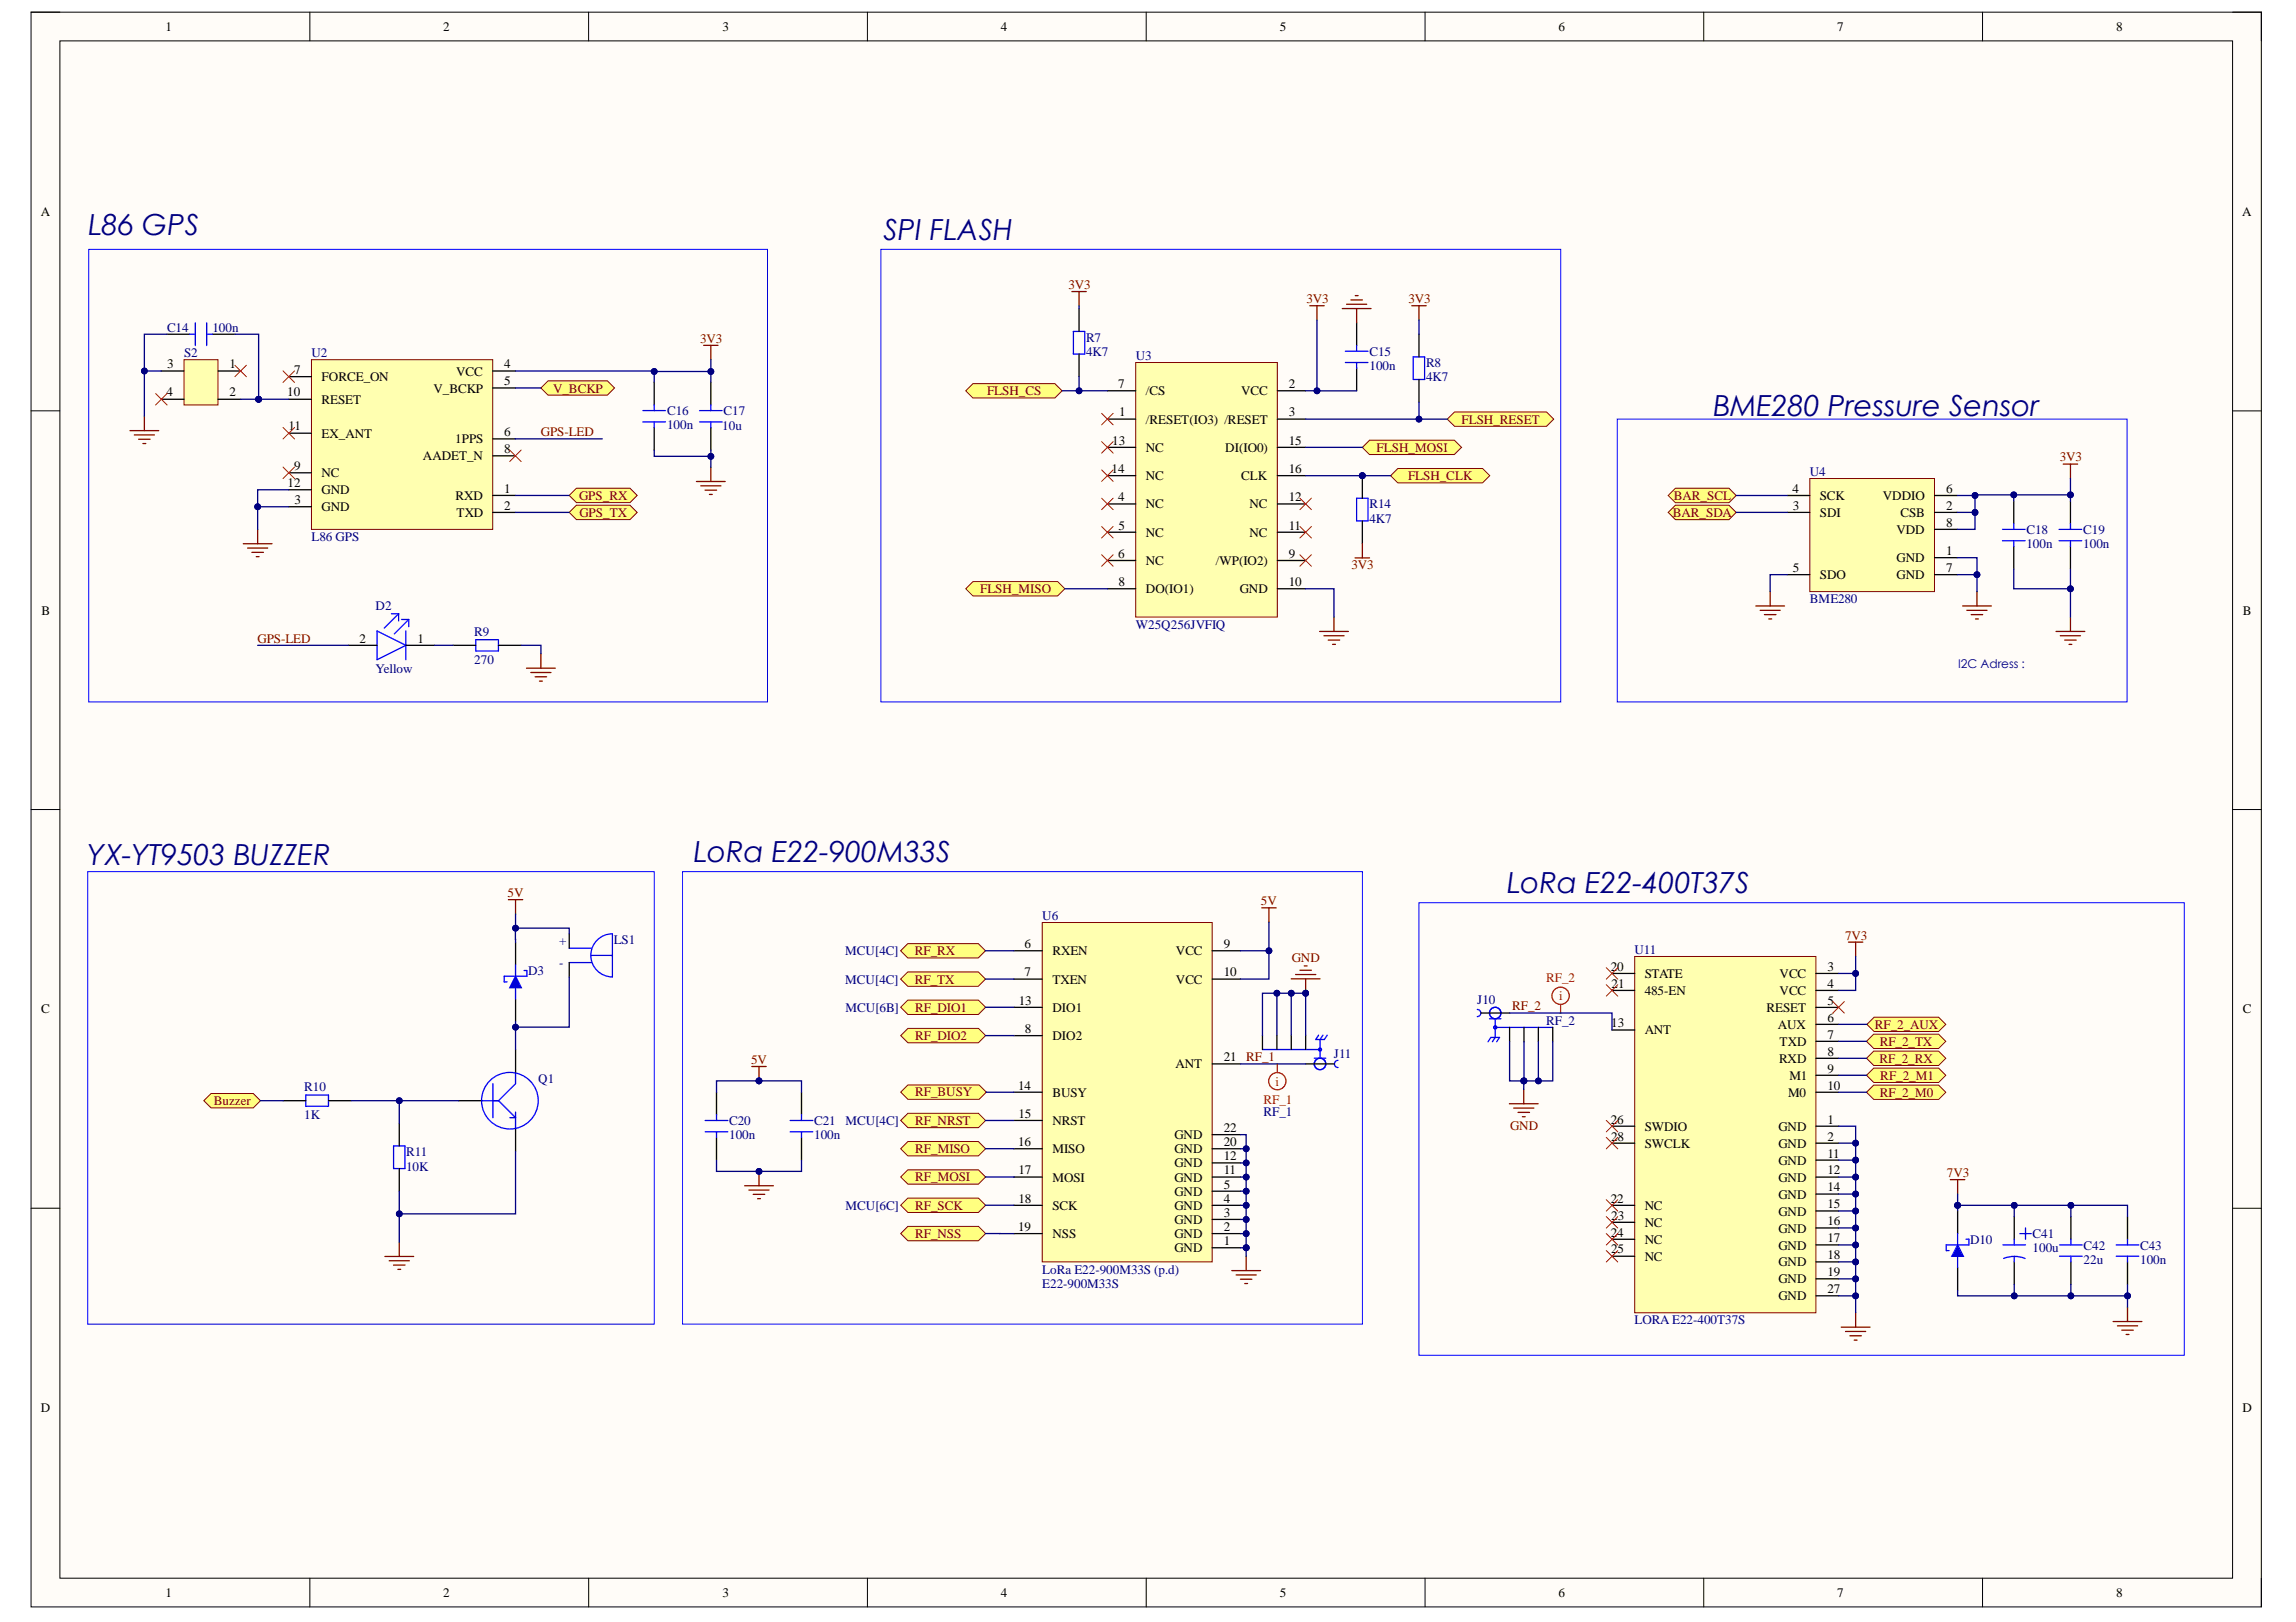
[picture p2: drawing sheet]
<svg xmlns="http://www.w3.org/2000/svg" width="297mm" height="210mm" viewBox="0 0 297 210" stroke-linecap="round" stroke-linejoin="round" font-family="sans-serif">
<defs><g id="words">
<g font-size="3.8" fill="#000080">
<text x="11.5" y="30.4">L86 GPS</text>
<text x="114.3" y="31.1">SPI FLASH</text>
<text x="221.7" y="53.8">BME280 Pressure Sensor</text>
<text x="11.3" y="112">YX-YT9503 BUZZER</text>
<text x="89.8" y="111.6">LoRa E22-900M33S</text>
<text x="195" y="115.6">LoRa E22-400T37S</text>
</g>
<g font-size="1.7">
<text x="21.4" y="4">1</text>
<text x="57.3" y="4">2</text>
<text x="93.5" y="4">3</text>
<text x="129.5" y="4">4</text>
<text x="165.6" y="4">5</text>
<text x="201.6" y="4">6</text>
<text x="237.7" y="4">7</text>
<text x="273.8" y="4">8</text>
<text x="5.3" y="27.9">A</text>
<text x="290.1" y="27.9">A</text>
<text x="21.6" y="47.7">3</text>
<text x="29.7" y="47.7">1</text>
<text x="65.2" y="47.7">4</text>
<text x="21.5" y="51.3">4</text>
<text x="29.7" y="51.3">2</text>
<text x="37.2" y="51.3">10</text>
<text x="38.1" y="48.4">7</text>
<text x="41.6" y="49.3">FORCE_ON</text>
<text x="41.6" y="52.2">RESET</text>
<text x="56.1" y="50.8">V_BCKP</text>
<text x="59" y="48.6">VCC</text>
<text x="65.2" y="49.9">5</text>
<text x="144.7" y="50.2">7</text>
<text x="144.8" y="53.9">1</text>
<text x="148.2" y="51.1">/CS</text>
<text x="160.6" y="51.1">VCC</text>
<text x="166.7" y="50.2">2</text>
<text x="166.7" y="53.9">3</text>
<text x="37.3" y="55.7">11</text>
<text x="41.6" y="56.6">EX_ANT</text>
<text x="54.7" y="59.6">AADET_N</text>
<text x="58.9" y="57.4">1PPS</text>
<text x="65.2" y="56.5">6</text>
<text x="65.2" y="58.7">8</text>
<text x="143.9" y="57.6">13</text>
<text x="148.2" y="54.8">/RESET(IO3) /RESET</text>
<text x="148.2" y="58.5">NC</text>
<text x="158.5" y="58.5">DI(IO0)</text>
<text x="166.7" y="57.6">15</text>
<text x="37.2" y="63">12</text>
<text x="38.1" y="60.9">9</text>
<text x="38.1" y="65.2">3</text>
<text x="41.6" y="61.8">NC</text>
<text x="41.6" y="64">GND</text>
<text x="58.9" y="64.7">RXD</text>
<text x="65.2" y="63.8">1</text>
<text x="65.2" y="66">2</text>
<text x="143.8" y="61.2">14</text>
<text x="144.7" y="64.9">4</text>
<text x="148.2" y="65.8">NC</text>
<text x="148.2" y="62.1">NC</text>
<text x="160.6" y="62.1">CLK</text>
<text x="161.7" y="65.8">NC</text>
<text x="166.7" y="64.9">12</text>
<text x="166.7" y="61.2">16</text>
<text x="231.9" y="63.8">4</text>
<text x="231.9" y="66">3</text>
<text x="235.4" y="64.7">SCK</text>
<text x="243.6" y="64.7">VDDIO</text>
<text x="251.8" y="63.8">6</text>
<text x="251.8" y="66">2</text>
<text x="41.6" y="66.2">GND</text>
<text x="59.1" y="66.9">TXD</text>
<text x="144.7" y="68.5">5</text>
<text x="148.2" y="69.5">NC</text>
<text x="161.7" y="69.5">NC</text>
<text x="166.7" y="68.5">11</text>
<text x="235.4" y="66.9">SDI</text>
<text x="245.4" y="69.1">VDD</text>
<text x="245.9" y="66.9">CSB</text>
<text x="251.8" y="71.8">1</text>
<text x="251.8" y="68.2">8</text>
<text x="144.7" y="72.2">6</text>
<text x="144.7" y="75.8">8</text>
<text x="148.2" y="73.1">NC</text>
<text x="148.2" y="76.8">DO(IO1)</text>
<text x="157.3" y="73.1">/WP(IO2)</text>
<text x="160.4" y="76.8">GND</text>
<text x="166.7" y="72.2">9</text>
<text x="166.7" y="75.8">10</text>
<text x="231.9" y="74">5</text>
<text x="235.4" y="75">SDO</text>
<text x="245.4" y="72.8">GND</text>
<text x="245.4" y="75">GND</text>
<text x="251.8" y="74">7</text>
<text x="5.4" y="79.6">B</text>
<text x="46.5" y="83.1">2</text>
<text x="54" y="83.1">1</text>
<text x="290.2" y="79.6">B</text>
<text x="132.6" y="122.7">6</text>
<text x="136.2" y="123.6">RXEN</text>
<text x="152.1" y="123.6">VCC</text>
<text x="158.3" y="122.7">9</text>
<text x="208.4" y="125.6">20</text>
<text x="236.4" y="125.6">3</text>
<text x="5.3" y="131.1">C</text>
<text x="131.8" y="130">13</text>
<text x="132.6" y="126.4">7</text>
<text x="136.2" y="131">DIO1</text>
<text x="136.2" y="127.3">TXEN</text>
<text x="152.1" y="127.3">VCC</text>
<text x="158.3" y="126.4">10</text>
<text x="208.5" y="127.8">21</text>
<text x="212.8" y="126.6">STATE</text>
<text x="212.8" y="128.8">485-EN</text>
<text x="228.5" y="131">RESET</text>
<text x="230.2" y="126.6">VCC</text>
<text x="230.2" y="128.8">VCC</text>
<text x="236.4" y="127.8">4</text>
<text x="236.4" y="130">5</text>
<text x="290.2" y="131.1">C</text>
<text x="132.6" y="133.7">8</text>
<text x="136.2" y="134.6">DIO2</text>
<text x="158.3" y="137.3">21</text>
<text x="208.5" y="132.9">13</text>
<text x="212.8" y="133.9">ANT</text>
<text x="230" y="133.2">AUX</text>
<text x="230.2" y="137.5">RXD</text>
<text x="230.2" y="135.4">TXD</text>
<text x="236.4" y="132.2">6</text>
<text x="236.4" y="134.4">7</text>
<text x="236.4" y="136.6">8</text>
<text x="131.7" y="141">14</text>
<text x="136.2" y="141.9">BUSY</text>
<text x="152.1" y="138.3">ANT</text>
<text x="231.3" y="141.9">M0</text>
<text x="231.5" y="139.7">M1</text>
<text x="236.4" y="138.8">9</text>
<text x="236.4" y="141">10</text>
<text x="131.7" y="148.3">16</text>
<text x="131.8" y="144.6">15</text>
<text x="136.2" y="149.2">MISO</text>
<text x="136.2" y="145.6">NRST</text>
<text x="151.9" y="149.2">GND</text>
<text x="151.9" y="147.4">GND</text>
<text x="158.3" y="148.3">20</text>
<text x="158.3" y="146.5">22</text>
<text x="208.4" y="145.4">26</text>
<text x="208.4" y="147.6">28</text>
<text x="212.8" y="146.3">SWDIO</text>
<text x="212.8" y="148.5">SWCLK</text>
<text x="230.1" y="146.3">GND</text>
<text x="230.1" y="148.5">GND</text>
<text x="236.4" y="145.4">1</text>
<text x="236.4" y="147.6">2</text>
<text x="236.4" y="149.8">11</text>
<text x="131.8" y="152">17</text>
<text x="131.8" y="155.6">18</text>
<text x="136.2" y="152.9">MOSI</text>
<text x="151.9" y="154.7">GND</text>
<text x="151.9" y="152.9">GND</text>
<text x="151.9" y="151.1">GND</text>
<text x="158.3" y="155.6">4</text>
<text x="158.3" y="153.8">5</text>
<text x="158.3" y="152">11</text>
<text x="158.3" y="150.1">12</text>
<text x="208.4" y="155.6">22</text>
<text x="230.1" y="150.7">GND</text>
<text x="230.1" y="152.9">GND</text>
<text x="230.1" y="155.1">GND</text>
<text x="236.4" y="152">12</text>
<text x="236.4" y="154.2">14</text>
<text x="131.7" y="159.3">19</text>
<text x="136.2" y="156.6">SCK</text>
<text x="136.2" y="160.2">NSS</text>
<text x="151.9" y="160.2">GND</text>
<text x="151.9" y="158.4">GND</text>
<text x="151.9" y="156.6">GND</text>
<text x="158.3" y="161.1">1</text>
<text x="158.3" y="159.3">2</text>
<text x="158.3" y="157.4">3</text>
<text x="208.4" y="160">24</text>
<text x="208.5" y="157.8">23</text>
<text x="212.8" y="156.6">NC</text>
<text x="212.8" y="158.7">NC</text>
<text x="212.8" y="160.9">NC</text>
<text x="230.1" y="157.3">GND</text>
<text x="230.1" y="159.5">GND</text>
<text x="230.1" y="161.7">GND</text>
<text x="236.4" y="156.3">15</text>
<text x="236.4" y="158.5">16</text>
<text x="236.4" y="160.7">17</text>
<text x="151.9" y="162">GND</text>
<text x="208.4" y="162.2">25</text>
<text x="212.8" y="163.1">NC</text>
<text x="230.1" y="163.9">GND</text>
<text x="230.1" y="166.1">GND</text>
<text x="236.4" y="162.9">18</text>
<text x="236.4" y="165.1">19</text>
<text x="236.4" y="167.3">27</text>
<text x="230.1" y="168.3">GND</text>
<text x="5.3" y="182.7">D</text>
<text x="290.1" y="182.7">D</text>
<text x="21.4" y="206.7">1</text>
<text x="57.3" y="206.7">2</text>
<text x="93.5" y="206.7">3</text>
<text x="129.5" y="206.7">4</text>
<text x="165.6" y="206.7">5</text>
<text x="201.6" y="206.7">6</text>
<text x="237.7" y="206.7">7</text>
<text x="273.8" y="206.7">8</text>
</g>
<g font-size="1.7" fill="#800000">
<text x="138.2" y="37.4">3V3</text>
<text x="169" y="39.2">3V3</text>
<text x="182.2" y="39.2">3V3</text>
<text x="90.6" y="44.3">3V3</text>
<text x="71.5" y="50.8">V_BCKP</text>
<text x="127.7" y="51.1">FLSH_CS</text>
<text x="70" y="56.5">GPS-LED</text>
<text x="178.1" y="58.5">FLSH_MOSI</text>
<text x="189.1" y="54.8">FLSH_RESET</text>
<text x="266.5" y="59.7">3V3</text>
<text x="74.9" y="64.7">GPS_RX</text>
<text x="182.2" y="62.1">FLSH_CLK</text>
<text x="216.5" y="64.7">BAR_SCL</text>
<text x="75" y="66.9">GPS_TX</text>
<text x="216.4" y="66.9">BAR_SDA</text>
<text x="126.8" y="76.8">FLSH_MISO</text>
<text x="174.8" y="73.7">3V3</text>
<text x="33.3" y="83.1">GPS-LED</text>
<text x="65.7" y="116.1">5V</text>
<text x="163.1" y="117.1">5V</text>
<text x="118.4" y="123.6">RF_RX</text>
<text x="167.1" y="124.5">GND</text>
<text x="238.7" y="121.6">7V3</text>
<text x="118.4" y="127.3">RF_TX</text>
<text x="118.4" y="130.9">RF_DIO1</text>
<text x="195.6" y="130.7">RF_2</text>
<text x="97.2" y="137.7">5V</text>
<text x="118.4" y="134.6">RF_DIO2</text>
<text x="161.2" y="137.3">RF_1</text>
<text x="242.5" y="133.2">RF_2_AUX</text>
<text x="243.1" y="137.5">RF_2_RX</text>
<text x="243.2" y="135.4">RF_2_TX</text>
<text x="27.7" y="143">Buzzer</text>
<text x="118.4" y="141.9">RF_BUSY</text>
<text x="243.2" y="141.9">RF_2_M0</text>
<text x="243.3" y="139.7">RF_2_M1</text>
<text x="118.4" y="145.6">RF_NRST</text>
<text x="118.4" y="149.2">RF_MISO</text>
<text x="195.4" y="146.2">GND</text>
<text x="118.4" y="152.9">RF_MOSI</text>
<text x="251.9" y="152.3">7V3</text>
<text x="118.4" y="156.6">RF_SCK</text>
<text x="118.4" y="160.2">RF_NSS</text>
</g>
<g font-size="1.7" fill="#000080">
<text x="21.6" y="42.9">C14</text>
<text x="23.8" y="46.2">S2</text>
<text x="27.5" y="42.9">100n</text>
<text x="40.3" y="46.2">U2</text>
<text x="140.5" y="44.2">R7</text>
<text x="140.5" y="46.1">4K7</text>
<text x="146.9" y="46.6">U3</text>
<text x="177.2" y="46">C15</text>
<text x="177.2" y="47.9">100n</text>
<text x="184.5" y="47.5">R8</text>
<text x="86.3" y="53.7">C16</text>
<text x="93.6" y="53.7">C17</text>
<text x="184.5" y="49.4">4K7</text>
<text x="86.3" y="55.6">100n</text>
<text x="93.4" y="55.7">10u</text>
<text x="177.2" y="65.8">R14</text>
<text x="234.1" y="61.6">U4</text>
<text x="40.3" y="70">L86 GPS</text>
<text x="177.2" y="67.6">4K7</text>
<text x="262.2" y="69.1">C18</text>
<text x="262.2" y="70.9">100n</text>
<text x="269.5" y="69.1">C19</text>
<text x="269.5" y="70.9">100n</text>
<text x="48.6" y="78.9">D2</text>
<text x="61.4" y="82.3">R9</text>
<text x="146.9" y="81.4">W25Q256JVFIQ</text>
<text x="234.1" y="78.1">BME280</text>
<text x="48.6" y="87.1">Yellow</text>
<text x="61.4" y="85.9">270</text>
<text x="134.8" y="119">U6</text>
<text x="72.3" y="122.3">+</text>
<text x="72.3" y="125.1">-</text>
<text x="79.4" y="122.2">LS1</text>
<text x="109.3" y="123.6">MCU[4C]</text>
<text x="211.5" y="123.4">U11</text>
<text x="68.3" y="126.2">D3</text>
<text x="109.3" y="127.3">MCU[4C]</text>
<text x="109.4" y="130.9">MCU[6B]</text>
<text x="191.1" y="130">J10</text>
<text x="172.6" y="137">J11</text>
<text x="200" y="132.6">RF_2</text>
<text x="39.4" y="141.2">R10</text>
<text x="69.6" y="140.1">Q1</text>
<text x="39.4" y="144.9">1K</text>
<text x="52.6" y="149.6">R11</text>
<text x="94.3" y="145.6">C20</text>
<text x="94.3" y="147.4">100n</text>
<text x="105.3" y="145.6">C21</text>
<text x="105.3" y="147.4">100n</text>
<text x="109.4" y="145.6">MCU[4C]</text>
<text x="163.5" y="144.4">RF_1</text>
<text x="52.6" y="151.5">10K</text>
<text x="109.4" y="156.6">MCU[6C]</text>
<text x="254.9" y="160.9">D10</text>
<text x="263" y="160.2">C41</text>
<text x="269.6" y="161.7">C42</text>
<text x="276.9" y="161.7">C43</text>
<text x="134.8" y="166.7">E22-900M33S</text>
<text x="134.8" y="164.8">LoRa E22-900M33S (p.d)</text>
<text x="263" y="162.1">100u</text>
<text x="269.6" y="163.6">22u</text>
<text x="276.9" y="163.6">100n</text>
<text x="211.5" y="171.4">LORA E22-400T37S</text>
</g>
<g font-size="1.7" fill="#f00">
<text x="200" y="127">RF_2</text>
<text x="201.7" y="129.4">i</text>
<text x="163.5" y="142.9">RF_1</text>
<text x="165" y="140.5">i</text>
</g>
<text font-size="1.6" fill="#000080" x="253.3" y="86.4">I2C Adress :</text>
</g></defs>
<path d="M4 1.6h288.6v206.4h-288.6z" fill-rule="evenodd" fill="#fffcf8"/>
<path d="M4 1.6h288.6v206.4h-288.6z" fill="none" stroke="#000" stroke-width=".13"/>
<path d="M7.7 5.3h281.1v198.9h-281.1z" fill-rule="evenodd" fill="#fffcf8"/>
<g fill="none" stroke="#000" stroke-width=".13">
<path d="M4 1.6h3.7M7.7 5.3h281.1v198.9h-281.1zM40.1 1.6v3.7M76.2 1.6v3.7M112.2 1.6v3.7M148.3 1.6v3.7M184.4 1.6v3.7M220.4 1.6v3.7M256.5 1.6v3.7M288.8 1.6h3.8v3.7M4 53.2h3.7M288.8 53.2h3.8"/>
<path d="M4 104.8h3.7M288.8 104.8h3.8M4 156.4h3.7M288.8 156.4h3.8M40.1 204.2v3.8M76.2 204.2v3.8M112.2 204.2v3.8M148.3 204.2v3.8M184.4 204.2v3.8M220.4 204.2v3.8M256.5 204.2v3.8M292.6 204.2v3.8"/>
</g>
<path d="M209.2 54.2h66v36.6h-66z" fill="none" stroke="#00f" stroke-width=".13"/>
<path d="M234.1 61.9h16.2v14.7h-16.2z" fill-rule="evenodd" fill="#ffffb0"/>
<path d="M234.1 61.9h16.2v14.7h-16.2z" fill="none" stroke="#800000" stroke-width=".13"/>
<path d="M231.2 74.4h2.9M231.2 64.1h2.9M231.2 66.3h2.9M250.3 72.2h2.9M250.3 74.4h2.9M250.3 68.5h2.9M250.3 64.1h2.9M250.3 66.3h2.9" fill="none" stroke="#000" stroke-width=".17"/>
<path d="M253.9 78.4h3.7M254.5 79h2.6M255 79.5h1.5M255.8 76.6v1.8M266.9 60.1h1.9M267.9 60.1v1.8M267.9 79.9v1.8M255.6 80.1h.3M266 81.7h3.7M266.5 82.3h2.7M267.1 82.8h1.5M267.7 83.4h.3" fill="none" stroke="#800000" stroke-width=".17"/>
<path d="M216.7 63.2h7l.9 .9-.9 1h-7l-.9-1z" fill-rule="evenodd" fill="#ffff80"/>
<path d="M216.7 63.2h7l.9 .9-.9 1h-7l-.9-1z" fill="none" stroke="#800000" stroke-width=".13"/>
<path d="M215.8 66.3l.9-.9h7l.9 .9-.9 .9h-7z" fill-rule="evenodd" fill="#ffff80"/>
<path d="M215.8 66.3l.9-.9h7l.9 .9-.9 .9h-7z" fill="none" stroke="#800000" stroke-width=".13"/>
<path d="M227.2 78.4h3.7M227.7 79h2.6M228.3 79.5h1.5M229 76.6v1.8M228.8 80.1h.4" fill="none" stroke="#800000" stroke-width=".17"/>
<path d="M259.1 70h2.9M259.1 68.5h2.9M260.5 67.8v.7M260.5 70v.7M266.4 70h2.9M266.4 68.5h2.9M267.9 67.8v.7M267.9 70v.7" fill="none" stroke="#00f" stroke-width=".17"/>
<path d="M260.5 64.9v2.9M260.5 70.7v2.9M267.9 64.9v2.9M267.9 70.7v2.9" fill="none" stroke="#000" stroke-width=".17"/>
<path d="M26.4 142.4l.9-.9h5.5l.9 .9-.9 1h-5.5z" fill-rule="evenodd" fill="#ffff80"/>
<path d="M26.4 142.4l.9-.9h5.5l.9 .9-.9 1h-5.5z" fill="none" stroke="#800000" stroke-width=".13"/>
<g fill="none" stroke="#00f" stroke-width=".17">
<path d="M66.7 138.8v1.4l-2.2 2.2M66.7 124.9v1.4M66.7 127.8v1.5M67.8 125.6h.4v.7h-3v.8h.4M62.3 142.4h2.2M63.8 140.2v4.4M64.5 142.4l2.2 2.2h-.7M66.7 143.9v2.2"/>
<circle cx="66" cy="142.4" r="3.7"/>
</g>
<path d="M66.7 121.9v3M66.7 129.3v2.9M66.7 135.9v2.9M59.4 142.4h2.9M66.7 146.1v2.9" fill="none" stroke="#000" stroke-width=".17"/>
<path d="M49.8 162.6h3.7M50.4 163.2h2.6M50.9 163.7h1.5M51.5 164.3h.3M51.7 160.7v1.9" fill="none" stroke="#800000" stroke-width=".17"/>
<path d="M66.7 126.3l.7 1.5h-1.4z" fill="#00f"/>
<path d="M66.7 126.3l.7 1.5h-1.4z" fill="none" stroke="#00f" stroke-width=".17"/>
<path d="M65.8 116.4h1.8M66.7 116.4v1.9" fill="none" stroke="#800000" stroke-width=".17"/>
<path d="M40.3 46.5h23.4v22h-23.4z" fill-rule="evenodd" fill="#ffffb0"/>
<path d="M40.3 46.5h23.4v22h-23.4z" fill="none" stroke="#800000" stroke-width=".13"/>
<path d="M37.4 48.7h2.9M37.4 51.7h2.9M37.4 56.1h2.9M63.7 48h3M63.7 50.2h3M63.7 56.8h3M63.7 59h3M37.4 65.6h2.9M37.4 61.2h2.9M37.4 63.4h2.9M63.7 64.1h3M63.7 66.3h3" fill="none" stroke="#000" stroke-width=".17"/>
<path d="M31.5 70.4h3.7M32 70.9h2.6M32.6 71.5h1.5M33.1 72h.4M33.3 68.5v1.9" fill="none" stroke="#800000" stroke-width=".17"/>
<path d="M36.6 55.3l1.5 1.5M38.1 55.3l-1.5 1.5M65.9 58.2l1.5 1.5M67.4 58.2l-1.5 1.5M36.6 60.4l1.5 1.5M38.1 60.4l-1.5 1.5" fill="none" stroke="#f00" stroke-width=".13"/>
<path d="M74.6 63.2h6.9l.9 .9-.9 .9h-6.9l-1-.9z" fill-rule="evenodd" fill="#ffff80"/>
<path d="M74.6 63.2h6.9l.9 .9-.9 .9h-6.9l-1-.9z" fill="none" stroke="#800000" stroke-width=".13"/>
<path d="M74.6 65.4h6.9l.9 .9-.9 .9h-6.9l-1-.9z" fill-rule="evenodd" fill="#ffff80"/>
<path d="M74.6 65.4h6.9l.9 .9-.9 .9h-6.9l-1-.9z" fill="none" stroke="#800000" stroke-width=".13"/>
<path d="M91 44.7h1.9M92 44.7v1.8M90.1 62.3h3.7M90.7 62.9h2.6M91.2 63.4h1.5M91.8 64h.3M92 60.5v1.8M68.1 86.5h3.7M68.7 87h2.6M69.2 87.6h1.5M69.8 88.1h.4M70 84.6v1.9" fill="none" stroke="#800000" stroke-width=".17"/>
<path d="M11.5 32.3h87.8v58.5h-87.8z" fill="none" stroke="#00f" stroke-width=".13"/>
<path d="M36.6 48l1.5 1.5M38.1 48l-1.5 1.5" fill="none" stroke="#f00" stroke-width=".13"/>
<path d="M23.8 46.5h4.4v5.9h-4.4z" fill-rule="evenodd" fill="#ffffb0"/>
<path d="M23.8 46.5h4.4v5.9h-4.4z" fill="none" stroke="#800000" stroke-width=".13"/>
<path d="M20.9 51.7h2.9M20.9 48h2.9M21.6 43.3h2.9M27.5 43.3h2.9M28.2 51.7h2.9M28.2 48h2.9M92 49.5v2.9M92 55.3v3" fill="none" stroke="#000" stroke-width=".17"/>
<path d="M16.8 55.7h3.7M17.4 56.3h2.6M17.9 56.8h1.5M18.5 57.4h.4M18.7 53.9v1.8" fill="none" stroke="#800000" stroke-width=".17"/>
<path d="M24.5 43.3h.8M25.3 41.8v2.9M26.7 41.8v2.9M26.7 43.3h.8M90.5 54.6h2.9M90.5 53.1h2.9M92 52.4v.7M92 54.6v.7" fill="none" stroke="#00f" stroke-width=".17"/>
<path d="M30.4 47.3l1.5 1.5M31.9 47.3l-1.5 1.5" fill="none" stroke="#f00" stroke-width=".13"/>
<path d="M70 50.2l.9-.9h7.7l.9 .9-.9 .9h-7.7z" fill-rule="evenodd" fill="#ffff80"/>
<path d="M70 50.2l.9-.9h7.7l.9 .9-.9 .9h-7.7z" fill="none" stroke="#800000" stroke-width=".13"/>
<path d="M159.4 164.4h3.7M159.9 165h2.6M160.5 165.5h1.5M161 166.1h.4M161.2 162.6v1.8" fill="none" stroke="#800000" stroke-width=".17"/>
<path d="M116.5 123l.9-.9h9.2l.9 .9-.9 1h-9.2z" fill-rule="evenodd" fill="#ffff80"/>
<path d="M116.5 123l.9-.9h9.2l.9 .9-.9 1h-9.2z" fill="none" stroke="#800000" stroke-width=".13"/>
<path d="M116.5 126.7l.9-.9h9.2l.9 .9-.9 .9h-9.2z" fill-rule="evenodd" fill="#ffff80"/>
<path d="M116.5 126.7l.9-.9h9.2l.9 .9-.9 .9h-9.2z" fill="none" stroke="#800000" stroke-width=".13"/>
<path d="M163.2 117.5h1.9M164.2 117.5v1.8M97.3 138h1.8M98.2 138v1.9" fill="none" stroke="#800000" stroke-width=".17"/>
<circle cx="98.2" cy="139.9" r=".37" fill="#000080"/>
<circle cx="98.2" cy="139.9" r=".37" fill="none" stroke="#000080" stroke-width=".13"/>
<path d="M96.3 153.4h3.8M96.9 154h2.6M97.4 154.6h1.5M98 155.1h.4M98.2 151.6v1.8" fill="none" stroke="#800000" stroke-width=".17"/>
<circle cx="98.2" cy="151.6" r=".37" fill="#000080"/>
<circle cx="98.2" cy="151.6" r=".37" fill="none" stroke="#000080" stroke-width=".13"/>
<path d="M91.2 146.5h3M91.2 145h3M92.7 144.3v.7M92.7 146.5v.7M102.2 146.5h3M102.2 145h3M103.7 144.3v.7M103.7 146.5v.7" fill="none" stroke="#00f" stroke-width=".17"/>
<path d="M92.7 141.3v3M92.7 147.2v2.9M103.7 141.3v3M103.7 147.2v2.9" fill="none" stroke="#000" stroke-width=".17"/>
<path d="M116.5 130.4l1-1h9.1l.9 1-.9 .9h-9.1z" fill-rule="evenodd" fill="#ffff80"/>
<path d="M116.5 130.4l1-1h9.1l.9 1-.9 .9h-9.1z" fill="none" stroke="#800000" stroke-width=".13"/>
<path d="M116.5 134l1-.9h9.1l.9 .9-.9 .9h-9.1z" fill-rule="evenodd" fill="#ffff80"/>
<path d="M116.5 134l1-.9h9.1l.9 .9-.9 .9h-9.1z" fill="none" stroke="#800000" stroke-width=".13"/>
<path d="M116.5 141.3l1-.9h9.2l.9 .9-.9 1h-9.2z" fill-rule="evenodd" fill="#ffff80"/>
<path d="M116.5 141.3l1-.9h9.2l.9 .9-.9 1h-9.2z" fill="none" stroke="#800000" stroke-width=".13"/>
<path d="M116.5 145l1-.9h9.1l.9 .9-.9 .9h-9.1z" fill-rule="evenodd" fill="#ffff80"/>
<path d="M116.5 145l1-.9h9.1l.9 .9-.9 .9h-9.1z" fill="none" stroke="#800000" stroke-width=".13"/>
<path d="M116.5 148.7l1-1h9.1l.9 1-.9 .9h-9.1z" fill-rule="evenodd" fill="#ffff80"/>
<path d="M116.5 148.7l1-1h9.1l.9 1-.9 .9h-9.1z" fill="none" stroke="#800000" stroke-width=".13"/>
<path d="M116.5 152.3l1-.9h9.1l.9 .9-.9 .9h-9.1z" fill-rule="evenodd" fill="#ffff80"/>
<path d="M116.5 152.3l1-.9h9.1l.9 .9-.9 .9h-9.1z" fill="none" stroke="#800000" stroke-width=".13"/>
<path d="M116.5 156l1-1h9.1l.9 1-.9 .9h-9.1z" fill-rule="evenodd" fill="#ffff80"/>
<path d="M116.5 156l1-1h9.1l.9 1-.9 .9h-9.1z" fill="none" stroke="#800000" stroke-width=".13"/>
<path d="M116.5 159.6l1-.9h9.1l.9 .9-.9 1h-9.1z" fill-rule="evenodd" fill="#ffff80"/>
<path d="M116.5 159.6l1-.9h9.1l.9 .9-.9 1h-9.1z" fill="none" stroke="#800000" stroke-width=".13"/>
<path d="M88.3 112.8h88v58.6h-88z" fill="none" stroke="#00f" stroke-width=".13"/>
<path d="M146.9 46.9h18.4v33h-18.4z" fill-rule="evenodd" fill="#ffffb0"/>
<path d="M146.9 46.9h18.4v33h-18.4z" fill="none" stroke="#800000" stroke-width=".13"/>
<g fill="none" stroke="#000" stroke-width=".17">
<path d="M143.3 54.2h3.6M143.3 50.6h3.6M143.3 57.9h3.6M165.3 54.2h3.6M165.3 50.6h3.6M165.3 57.9h3.6M143.3 65.2h3.6M143.3 68.9h3.6M143.3 72.5h3.6M143.3 76.2h3.6M143.3 61.6h3.6M165.3 65.2h3.6"/>
<path d="M165.3 68.9h3.6M165.3 72.5h3.6M165.3 76.2h3.6M165.3 61.6h3.6"/>
</g>
<path d="M124.9 50.6l1-1h10.6l.9 1-.9 .9h-10.6z" fill-rule="evenodd" fill="#ffff80"/>
<path d="M124.9 50.6l1-1h10.6l.9 1-.9 .9h-10.6z" fill="none" stroke="#800000" stroke-width=".13"/>
<g fill="none" stroke="#800000" stroke-width=".17">
<path d="M138.7 37.7h1.8M139.6 37.7v1.9M169.4 39.6h1.9M170.4 39.6v1.8M173.7 39.9h3.7M174.2 39.4h2.6M174.8 38.8h1.5M175.3 38.3h.4M175.5 39.9v1.9M172.6 79.9v1.8M170.7 81.7h3.7M171.3 82.3h2.6"/>
<path d="M171.8 82.8h1.5M172.4 83.4h.4"/>
</g>
<path d="M174.1 46.9h2.9M174.1 45.5h2.9M175.5 44.7v.8M175.5 46.9v.8" fill="none" stroke="#00f" stroke-width=".17"/>
<path d="M175.5 41.8v2.9M175.5 47.7v2.9" fill="none" stroke="#000" stroke-width=".17"/>
<g fill="none" stroke="#f00" stroke-width=".13">
<path d="M142.5 57.1l1.5 1.5M144 57.1l-1.5 1.5M142.5 60.8l1.5 1.5M142.5 64.5l1.5 1.5M142.5 68.1l1.5 1.5M142.5 71.8l1.5 1.5M144 60.8l-1.5 1.5M144 64.5l-1.5 1.5M144 68.1l-1.5 1.5M144 71.8l-1.5 1.5M168.2 64.5l1.5 1.5M168.2 68.1l1.5 1.5"/>
<path d="M169.7 64.5l-1.5 1.5M169.7 68.1l-1.5 1.5"/>
</g>
<path d="M179.9 61.6l.9-1h11l.9 1-.9 .9h-11z" fill-rule="evenodd" fill="#ffff80"/>
<path d="M179.9 61.6l.9-1h11l.9 1-.9 .9h-11z" fill="none" stroke="#800000" stroke-width=".13"/>
<path d="M114 32.3h87.9v58.5h-87.9zM11.3 112.8h73.3v58.6h-73.3z" fill="none" stroke="#00f" stroke-width=".13"/>
<path d="M176.3 57.9l.9-.9h11l.9 .9-.9 .9h-11z" fill-rule="evenodd" fill="#ffff80"/>
<path d="M176.3 57.9l.9-.9h11l.9 .9-.9 .9h-11z" fill="none" stroke="#800000" stroke-width=".13"/>
<path d="M124.9 76.2l1-.9h10.9l1 .9-1 .9h-10.9z" fill-rule="evenodd" fill="#ffff80"/>
<path d="M124.9 76.2l1-.9h10.9l1 .9-1 .9h-10.9z" fill="none" stroke="#800000" stroke-width=".13"/>
<path d="M142.5 53.5l1.5 1.5M144 53.5l-1.5 1.5M168.2 71.8l1.5 1.5M169.7 71.8l-1.5 1.5" fill="none" stroke="#f00" stroke-width=".13"/>
<path d="M182.6 39.6h1.9M183.6 39.6v1.8" fill="none" stroke="#800000" stroke-width=".17"/>
<path d="M187.2 54.2l1-.9h11.9l.9 .9-.9 1h-11.9z" fill-rule="evenodd" fill="#ffff80"/>
<path d="M187.2 54.2l1-.9h11.9l.9 .9-.9 1h-11.9z" fill="none" stroke="#800000" stroke-width=".13"/>
<path d="M20.1 50.9l1.5 1.5M21.6 50.9l-1.5 1.5" fill="none" stroke="#f00" stroke-width=".13"/>
<g fill="none" stroke="#00f" stroke-width=".17">
<path d="M138.9 42.9h1.4v2.9h-1.4zM182.8 46.2h1.5v2.9h-1.5zM50.6 79.4h1M51.6 79.4l-1.9 1.9M51.6 79.4v1M48.8 81.7l3.7 1.8-3.7 1.9zM51.9 80.2h1M52.5 81.7v3.7M52.9 80.2l-1.9 1.8M52.9 80.2v.9M61.5 82.8h3v1.4h-3zM39.6 141.7h2.9v1.5h-2.9z"/>
<path d="M50.9 148.3h1.5v2.9h-1.5z"/>
</g>
<path d="M139.6 40v2.9M139.6 45.8v2.9M183.6 43.3v2.9M183.6 49.1v2.9M45.1 83.5h3.7M52.5 83.5h3.7M58.6 83.5h2.9M64.5 83.5h2.9M36.6 142.4h3M42.5 142.4h2.9M51.7 145.4v2.9M51.7 151.2v3" fill="none" stroke="#000" stroke-width=".17"/>
<path d="M134.8 119.4h22v43.9h-22z" fill-rule="evenodd" fill="#ffffb0"/>
<path d="M134.8 119.4h22v43.9h-22z" fill="none" stroke="#800000" stroke-width=".13"/>
<g fill="none" stroke="#000" stroke-width=".17">
<path d="M84.6 49.5v2.9M84.6 55.3v3M131.2 123h3.6M131.2 126.7h3.6M131.2 130.4h3.6M131.2 134h3.6M156.8 123h3.7M156.8 126.7h3.7M156.8 137.7h3.7M131.2 159.6h3.6M131.2 156h3.6M131.2 152.3h3.6"/>
<path d="M131.2 148.7h3.6M131.2 145h3.6M131.2 141.3h3.6M156.8 159.6h3.7M156.8 157.8h3.7M156.8 156h3.7M156.8 154.2h3.7M156.8 152.3h3.7M156.8 150.5h3.7M156.8 148.7h3.7M156.8 146.8h3.7M156.8 161.5h3.7"/>
</g>
<path d="M83.2 54.6h2.9M83.2 53.1h2.9M84.6 52.4v.7M84.6 54.6v.7" fill="none" stroke="#00f" stroke-width=".17"/>
<path d="M183.6 116.8h99v58.6h-99z" fill="none" stroke="#00f" stroke-width=".13"/>
<path d="M238.2 171.7h3.7M238.8 172.3h2.6M239.3 172.9h1.5M239.9 173.4h.3M240.1 169.9v1.8" fill="none" stroke="#800000" stroke-width=".17"/>
<path d="M241.5 134.8l.9-1h8.4l.9 1-.9 .9h-8.4z" fill-rule="evenodd" fill="#ffff80"/>
<path d="M241.5 134.8l.9-1h8.4l.9 1-.9 .9h-8.4z" fill="none" stroke="#800000" stroke-width=".13"/>
<path d="M241.5 137l.9-1h8.4l.9 1-.9 .9h-8.4z" fill-rule="evenodd" fill="#ffff80"/>
<path d="M241.5 137l.9-1h8.4l.9 1-.9 .9h-8.4z" fill="none" stroke="#800000" stroke-width=".13"/>
<path d="M211.5 123.8h23.4v46.1h-23.4z" fill-rule="evenodd" fill="#ffffb0"/>
<path d="M211.5 123.8h23.4v46.1h-23.4z" fill="none" stroke="#800000" stroke-width=".13"/>
<g fill="none" stroke="#000" stroke-width=".17">
<path d="M208.5 126h3M208.5 128.2h3M208.5 133.3h3M234.9 126h3M234.9 128.2h3M234.9 130.4h3M234.9 132.6h3M234.9 134.8h3M234.9 137h3M234.9 139.2h3M208.5 145.7h3M208.5 147.9h3"/>
<path d="M208.5 156h3M208.5 158.2h3M234.9 145.7h3M234.9 147.9h3M234.9 141.3h3M234.9 150.1h3M234.9 152.3h3M234.9 154.5h3M234.9 156.7h3M234.9 158.9h3M253.3 156.7v2.9M267.9 157.4v3"/>
<path d="M275.2 157.4v3M208.5 160.4h3M208.5 162.6h3M234.9 161.1h3M234.9 163.3h3M234.9 165.5h3M234.9 167.7h3M253.3 164v3M267.9 163.3v2.9M275.2 163.3v2.9"/>
</g>
<g fill="none" stroke="#f00" stroke-width=".13">
<path d="M207.8 127.4l1.5 1.5M207.8 125.2l1.5 1.5M209.3 127.4l-1.5 1.5M209.3 125.2l-1.5 1.5M237.1 129.6l1.5 1.5M238.6 129.6l-1.5 1.5M207.8 155.2l1.5 1.5M207.8 157.4l1.5 1.5M207.8 159.6l1.5 1.5M207.8 147.2l1.5 1.5M207.8 145l1.5 1.5M209.3 155.2l-1.5 1.5"/>
<path d="M209.3 157.4l-1.5 1.5M209.3 159.6l-1.5 1.5M209.3 147.2l-1.5 1.5M209.3 145l-1.5 1.5M207.8 161.8l1.5 1.5M209.3 161.8l-1.5 1.5"/>
</g>
<path d="M239.1 121.9h1.9M240.1 121.9v1.9M252.3 152.7h1.9M253.3 152.7v1.8M273.4 171h3.7M273.9 171.6h2.7M274.5 172.1h1.5M275.1 172.7h.3M275.2 169.2v1.8" fill="none" stroke="#800000" stroke-width=".17"/>
<path d="M253.3 159.6v1.5M253.3 162.6v1.4M254.4 160.4h.3v.7h-2.9v.7h.4M266.4 162.6h3M266.4 161.1h3M267.9 160.4v.7M267.9 162.6v.7M273.8 162.6h2.9M273.8 161.1h2.9M275.2 160.4v.7M275.2 162.6v.7" fill="none" stroke="#00f" stroke-width=".17"/>
<path d="M253.3 161.1l.7 1.5h-1.5z" fill="#00f"/>
<path d="M253.3 161.1l.7 1.5h-1.5z" fill="none" stroke="#00f" stroke-width=".17"/>
<path d="M241.5 139.2l.9-1h8.4l.9 1-.9 .9h-8.4z" fill-rule="evenodd" fill="#ffff80"/>
<path d="M241.5 139.2l.9-1h8.4l.9 1-.9 .9h-8.4z" fill="none" stroke="#800000" stroke-width=".13"/>
<path d="M241.5 141.3l.9-.9h8.4l.9 .9-.9 1h-8.4z" fill-rule="evenodd" fill="#ffff80"/>
<path d="M241.5 141.3l.9-.9h8.4l.9 .9-.9 1h-8.4z" fill="none" stroke="#800000" stroke-width=".13"/>
<path d="M261.3 159.6h1.5M262 158.9v1.5M259.1 161.1h2.9M259.2 162.9a3.7 3.7 0 0 1 2.8 0M260.6 160.4v.7M260.6 162.6v.7" fill="none" stroke="#00f" stroke-width=".17"/>
<path d="M260.6 157.4v3M260.6 163.3v2.9" fill="none" stroke="#000" stroke-width=".17"/>
<path d="M241.5 132.6l1-1h8.3l.9 1-.9 .9h-8.3z" fill-rule="evenodd" fill="#ffff80"/>
<path d="M241.5 132.6l1-1h8.3l.9 1-.9 .9h-8.3z" fill="none" stroke="#800000" stroke-width=".13"/>
<g fill="none" stroke="#00f" stroke-width=".17">
<path d="M163.3 135.8h7.5M170 136.9h1.5M170.6 134l-.4 .5h1.1l.4-.5M171.2 134l-.4 .5v2.4M173.1 137.2a.46 .46 0 0 0-.5 .5 .46 .46 0 0 0 .5 .4M191.1 130.6a.46 .46 0 0 1 .5 .5 .46 .46 0 0 1-.5 .5M192.5 134.8l.4-.5h1.1l-.4 .5M192.7 131.8h1.5M193.4 131.8v2.5l-.3 .5M193.4 133h7.5"/>
<circle cx="170.8" cy="137.7" r=".74"/>
<circle cx="170.8" cy="135.8" r=".19"/>
<circle cx="193.4" cy="131.1" r=".74"/>
<circle cx="193.4" cy="133" r=".19"/>
</g>
<path d="M163.3 134v1.8M165.2 134v1.8M167.1 134v1.8M168.9 137.7h3.7M168.9 134v1.8M191.6 131.1h3.7M195.3 133v1.8M197.2 133v1.8M199 133v1.8M200.9 133v1.8" fill="none" stroke="#000" stroke-width=".17"/>
<path d="M167.1 126.7h3.7M167.6 126.1h2.6M168.2 125.6h1.5M168.7 125h.4M168.9 126.7v1.8M195.3 142.8h3.7M195.8 143.4h2.6M196.4 144h1.5M196.9 144.5h.4M197.1 141v1.8" fill="none" stroke="#800000" stroke-width=".17"/>
<circle cx="168.9" cy="128.5" r=".37" fill="#000080"/>
<circle cx="168.9" cy="128.5" r=".37" fill="none" stroke="#000080" stroke-width=".13"/>
<g fill="none" stroke="#f00" stroke-width=".17">
<path d="M165.3 137.7v1.1M201.9 130v1.1"/>
<circle cx="165.2" cy="139.9" r="1.12"/>
<circle cx="201.9" cy="128.9" r="1.12"/>
</g>
<circle cx="176.2" cy="61.6" r=".37" fill="#000080"/>
<circle cx="176.2" cy="61.6" r=".37" fill="none" stroke="#000080" stroke-width=".13"/>
<path d="M175.5 64.5h1.5v2.9h-1.5z" fill="none" stroke="#00f" stroke-width=".17"/>
<path d="M176.3 61.6v2.9M176.3 67.4v2.9" fill="none" stroke="#000" stroke-width=".17"/>
<circle cx="176.2" cy="61.6" r=".37" fill="#000080"/>
<circle cx="176.2" cy="61.6" r=".37" fill="none" stroke="#000080" stroke-width=".13"/>
<path d="M175.3 72.2h1.9M176.3 70.3v1.9" fill="none" stroke="#800000" stroke-width=".17"/>
<path d="M73.6 124.6h2.9M73.6 122.7h2.9M76.4 123.6h2.8M77.5 121.5l.5-.4 .6-.2 .6-.1v5.6a2.79 2.79 0 0 1-2.6-1.8 2.79 2.79 0 0 1 .9-3.1z" fill="none" stroke="#00f" stroke-width=".17"/>
<path d="M73.6 120.8v1.9M73.6 124.6v1.8" fill="none" stroke="#000" stroke-width=".17"/>
<path d="M224.6 64.1h6.6M224.6 66.3h6.6M231.2 74.4h-2.2v2.2M33.7 142.4h2.9M45.4 142.4h14" fill="none" stroke="#000080" stroke-width=".17"/>
<circle cx="51.7" cy="142.4" r=".37" fill="#000080"/>
<circle cx="51.7" cy="142.4" r=".37" fill="none" stroke="#000080" stroke-width=".13"/>
<path d="M51.7 142.4v3" fill="none" stroke="#000080" stroke-width=".17"/>
<circle cx="51.7" cy="142.4" r=".37" fill="#000080"/>
<circle cx="51.7" cy="142.4" r=".37" fill="none" stroke="#000080" stroke-width=".13"/>
<path d="M51.7 157.1v3.6" fill="none" stroke="#000080" stroke-width=".17"/>
<circle cx="51.7" cy="157.1" r=".37" fill="#000080"/>
<circle cx="51.7" cy="157.1" r=".37" fill="none" stroke="#000080" stroke-width=".13"/>
<path d="M84.6 58.3v.8h7.4v1.4M66.7 64.1h6.9M66.7 66.3h6.9M33.3 83.5h11.8" fill="none" stroke="#000080" stroke-width=".17"/>
<circle cx="92" cy="59.1" r=".37" fill="#000080"/>
<circle cx="92" cy="59.1" r=".37" fill="none" stroke="#000080" stroke-width=".13"/>
<path d="M30.4 43.3h3.1v8.4" fill="none" stroke="#000080" stroke-width=".17"/>
<circle cx="33.5" cy="51.7" r=".37" fill="#000080"/>
<circle cx="33.5" cy="51.7" r=".37" fill="none" stroke="#000080" stroke-width=".13"/>
<circle cx="33.5" cy="51.7" r=".37" fill="#000080"/>
<circle cx="33.5" cy="51.7" r=".37" fill="none" stroke="#000080" stroke-width=".13"/>
<path d="M66.7 50.2h3.3M37.4 63.4h-4.1v5.1" fill="none" stroke="#000080" stroke-width=".17"/>
<circle cx="33.3" cy="65.6" r=".37" fill="#000080"/>
<circle cx="33.3" cy="65.6" r=".37" fill="none" stroke="#000080" stroke-width=".13"/>
<path d="M92 46.5v1.6l-25.3-.1" fill="none" stroke="#000080" stroke-width=".17"/>
<circle cx="84.6" cy="48.1" r=".37" fill="#000080"/>
<circle cx="84.6" cy="48.1" r=".37" fill="none" stroke="#000080" stroke-width=".13"/>
<circle cx="92" cy="48.1" r=".37" fill="#000080"/>
<circle cx="92" cy="48.1" r=".37" fill="none" stroke="#000080" stroke-width=".13"/>
<path d="M98.2 139.9h-5.5v1.4M127.5 123h3.7M127.5 126.7h3.7M127.5 134h3.7M127.5 130.4h3.7M127.5 148.7h3.7M127.5 152.3h3.7M127.5 156h3.7M127.5 159.6h3.7M127.5 145h3.7" fill="none" stroke="#000080" stroke-width=".17"/>
<circle cx="98.2" cy="139.9" r=".37" fill="#000080"/>
<circle cx="98.2" cy="139.9" r=".37" fill="none" stroke="#000080" stroke-width=".13"/>
<path d="M98.2 139.9h5.5v1.4" fill="none" stroke="#000080" stroke-width=".17"/>
<circle cx="98.2" cy="139.9" r=".37" fill="#000080"/>
<circle cx="98.2" cy="139.9" r=".37" fill="none" stroke="#000080" stroke-width=".13"/>
<path d="M92.7 150.1v1.5h11v-1.5" fill="none" stroke="#000080" stroke-width=".17"/>
<circle cx="98.2" cy="151.6" r=".37" fill="#000080"/>
<circle cx="98.2" cy="151.6" r=".37" fill="none" stroke="#000080" stroke-width=".13"/>
<path d="M139.6 48.7v1.9h3.7M127.6 141.3h3.6" fill="none" stroke="#000080" stroke-width=".17"/>
<circle cx="139.6" cy="50.6" r=".37" fill="#000080"/>
<circle cx="139.6" cy="50.6" r=".37" fill="none" stroke="#000080" stroke-width=".13"/>
<path d="M139.6 39.6v.4M170.4 41.4v9.2h-1.5" fill="none" stroke="#000080" stroke-width=".17"/>
<circle cx="170.4" cy="50.6" r=".37" fill="#000080"/>
<circle cx="170.4" cy="50.6" r=".37" fill="none" stroke="#000080" stroke-width=".13"/>
<path d="M170.4 50.6h5.1" fill="none" stroke="#000080" stroke-width=".17"/>
<circle cx="170.4" cy="50.6" r=".37" fill="#000080"/>
<circle cx="170.4" cy="50.6" r=".37" fill="none" stroke="#000080" stroke-width=".13"/>
<path d="M168.9 57.9h7.4M168.9 76.2h3.7v3.7M168.9 61.6h11" fill="none" stroke="#000080" stroke-width=".17"/>
<circle cx="176.2" cy="61.6" r=".37" fill="#000080"/>
<circle cx="176.2" cy="61.6" r=".37" fill="none" stroke="#000080" stroke-width=".13"/>
<path d="M267.9 76.2v3.7" fill="none" stroke="#000080" stroke-width=".17"/>
<circle cx="267.9" cy="76.2" r=".38" fill="#000080"/>
<circle cx="267.9" cy="76.2" r=".38" fill="none" stroke="#000080" stroke-width=".13"/>
<path d="M260.5 73.6v2.6h7.4v-2.6" fill="none" stroke="#000080" stroke-width=".17"/>
<circle cx="267.9" cy="76.2" r=".38" fill="#000080"/>
<circle cx="267.9" cy="76.2" r=".38" fill="none" stroke="#000080" stroke-width=".13"/>
<path d="M267.9 64v.9" fill="none" stroke="#000080" stroke-width=".17"/>
<circle cx="267.9" cy="64" r=".37" fill="#000080"/>
<circle cx="267.9" cy="64" r=".37" fill="none" stroke="#000080" stroke-width=".13"/>
<path d="M183.6 52v2.2h-14.7" fill="none" stroke="#000080" stroke-width=".17"/>
<circle cx="183.6" cy="54.2" r=".37" fill="#000080"/>
<circle cx="183.6" cy="54.2" r=".37" fill="none" stroke="#000080" stroke-width=".13"/>
<path d="M183.6 41.4v1.9M183.6 54.2h3.6" fill="none" stroke="#000080" stroke-width=".17"/>
<circle cx="183.6" cy="54.2" r=".37" fill="#000080"/>
<circle cx="183.6" cy="54.2" r=".37" fill="none" stroke="#000080" stroke-width=".13"/>
<path d="M137.4 50.6h2.2" fill="none" stroke="#000080" stroke-width=".17"/>
<circle cx="139.6" cy="50.6" r=".37" fill="#000080"/>
<circle cx="139.6" cy="50.6" r=".37" fill="none" stroke="#000080" stroke-width=".13"/>
<path d="M84.6 48.1v1.4M137.8 76.2h5.5" fill="none" stroke="#000080" stroke-width=".17"/>
<circle cx="84.6" cy="48.1" r=".37" fill="#000080"/>
<circle cx="84.6" cy="48.1" r=".37" fill="none" stroke="#000080" stroke-width=".13"/>
<path d="M92 58.3v.8" fill="none" stroke="#000080" stroke-width=".17"/>
<circle cx="92" cy="59.1" r=".37" fill="#000080"/>
<circle cx="92" cy="59.1" r=".37" fill="none" stroke="#000080" stroke-width=".13"/>
<path d="M92 48.1v1.4" fill="none" stroke="#000080" stroke-width=".17"/>
<circle cx="92" cy="48.1" r=".37" fill="#000080"/>
<circle cx="92" cy="48.1" r=".37" fill="none" stroke="#000080" stroke-width=".13"/>
<path d="M260.5 64v.9" fill="none" stroke="#000080" stroke-width=".17"/>
<circle cx="260.5" cy="64" r=".37" fill="#000080"/>
<circle cx="260.5" cy="64" r=".37" fill="none" stroke="#000080" stroke-width=".13"/>
<path d="M18.7 48h2.2M77.9 56.8h-11.2" fill="none" stroke="#000080" stroke-width=".17"/>
<circle cx="18.7" cy="48" r=".37" fill="#000080"/>
<circle cx="18.7" cy="48" r=".37" fill="none" stroke="#000080" stroke-width=".13"/>
<path d="M31.1 51.7h2.4" fill="none" stroke="#000080" stroke-width=".17"/>
<circle cx="33.5" cy="51.7" r=".37" fill="#000080"/>
<circle cx="33.5" cy="51.7" r=".37" fill="none" stroke="#000080" stroke-width=".13"/>
<path d="M21.6 43.3h-2.9v10.6" fill="none" stroke="#000080" stroke-width=".17"/>
<circle cx="18.7" cy="48" r=".37" fill="#000080"/>
<circle cx="18.7" cy="48" r=".37" fill="none" stroke="#000080" stroke-width=".13"/>
<path d="M33.3 65.6h4.1" fill="none" stroke="#000080" stroke-width=".17"/>
<circle cx="33.3" cy="65.6" r=".37" fill="#000080"/>
<circle cx="33.3" cy="65.6" r=".37" fill="none" stroke="#000080" stroke-width=".13"/>
<path d="M33.5 51.7h3.9" fill="none" stroke="#000080" stroke-width=".17"/>
<circle cx="33.5" cy="51.7" r=".37" fill="#000080"/>
<circle cx="33.5" cy="51.7" r=".37" fill="none" stroke="#000080" stroke-width=".13"/>
<path d="M160.5 123h3.7" fill="none" stroke="#000080" stroke-width=".17"/>
<circle cx="164.2" cy="123" r=".37" fill="#000080"/>
<circle cx="164.2" cy="123" r=".37" fill="none" stroke="#000080" stroke-width=".13"/>
<path d="M164.2 119.3v7.4h-3.7" fill="none" stroke="#000080" stroke-width=".17"/>
<circle cx="164.2" cy="123" r=".37" fill="#000080"/>
<circle cx="164.2" cy="123" r=".37" fill="none" stroke="#000080" stroke-width=".13"/>
<path d="M253.2 66.3h2.3" fill="none" stroke="#000080" stroke-width=".17"/>
<circle cx="255.5" cy="66.3" r=".37" fill="#000080"/>
<circle cx="255.5" cy="66.3" r=".37" fill="none" stroke="#000080" stroke-width=".13"/>
<path d="M253.2 64.1h2.3" fill="none" stroke="#000080" stroke-width=".17"/>
<circle cx="255.5" cy="64.1" r=".37" fill="#000080"/>
<circle cx="255.5" cy="64.1" r=".37" fill="none" stroke="#000080" stroke-width=".13"/>
<path d="M267.9 61.9v2.1h-12.4v4.5h-2.3" fill="none" stroke="#000080" stroke-width=".17"/>
<circle cx="255.5" cy="66.3" r=".37" fill="#000080"/>
<circle cx="255.5" cy="66.3" r=".37" fill="none" stroke="#000080" stroke-width=".13"/>
<circle cx="255.5" cy="64.1" r=".37" fill="#000080"/>
<circle cx="255.5" cy="64.1" r=".37" fill="none" stroke="#000080" stroke-width=".13"/>
<circle cx="260.5" cy="64" r=".37" fill="#000080"/>
<circle cx="260.5" cy="64" r=".37" fill="none" stroke="#000080" stroke-width=".13"/>
<circle cx="267.9" cy="64" r=".37" fill="#000080"/>
<circle cx="267.9" cy="64" r=".37" fill="none" stroke="#000080" stroke-width=".13"/>
<path d="M253.2 72.2h2.6v4.4" fill="none" stroke="#000080" stroke-width=".17"/>
<circle cx="255.8" cy="74.4" r=".37" fill="#000080"/>
<circle cx="255.8" cy="74.4" r=".37" fill="none" stroke="#000080" stroke-width=".13"/>
<path d="M253.2 74.4h2.6" fill="none" stroke="#000080" stroke-width=".17"/>
<circle cx="255.8" cy="74.4" r=".37" fill="#000080"/>
<circle cx="255.8" cy="74.4" r=".37" fill="none" stroke="#000080" stroke-width=".13"/>
<path d="M160.5 161.5h.7" fill="none" stroke="#000080" stroke-width=".17"/>
<circle cx="161.2" cy="161.5" r=".37" fill="#000080"/>
<circle cx="161.2" cy="161.5" r=".37" fill="none" stroke="#000080" stroke-width=".13"/>
<path d="M160.5 159.6h.7" fill="none" stroke="#000080" stroke-width=".17"/>
<circle cx="161.2" cy="159.6" r=".37" fill="#000080"/>
<circle cx="161.2" cy="159.6" r=".37" fill="none" stroke="#000080" stroke-width=".13"/>
<path d="M160.5 157.8h.7" fill="none" stroke="#000080" stroke-width=".17"/>
<circle cx="161.2" cy="157.8" r=".37" fill="#000080"/>
<circle cx="161.2" cy="157.8" r=".37" fill="none" stroke="#000080" stroke-width=".13"/>
<path d="M160.5 156h.7" fill="none" stroke="#000080" stroke-width=".17"/>
<circle cx="161.2" cy="156" r=".37" fill="#000080"/>
<circle cx="161.2" cy="156" r=".37" fill="none" stroke="#000080" stroke-width=".13"/>
<path d="M160.5 154.2h.7" fill="none" stroke="#000080" stroke-width=".17"/>
<circle cx="161.2" cy="154.2" r=".37" fill="#000080"/>
<circle cx="161.2" cy="154.2" r=".37" fill="none" stroke="#000080" stroke-width=".13"/>
<path d="M160.5 152.3h.7" fill="none" stroke="#000080" stroke-width=".17"/>
<circle cx="161.2" cy="152.3" r=".37" fill="#000080"/>
<circle cx="161.2" cy="152.3" r=".37" fill="none" stroke="#000080" stroke-width=".13"/>
<path d="M160.5 150.5h.7" fill="none" stroke="#000080" stroke-width=".17"/>
<circle cx="161.2" cy="150.5" r=".37" fill="#000080"/>
<circle cx="161.2" cy="150.5" r=".37" fill="none" stroke="#000080" stroke-width=".13"/>
<path d="M160.5 148.7h.7" fill="none" stroke="#000080" stroke-width=".17"/>
<circle cx="161.2" cy="148.7" r=".37" fill="#000080"/>
<circle cx="161.2" cy="148.7" r=".37" fill="none" stroke="#000080" stroke-width=".13"/>
<path d="M160.5 146.8h.7v14.7" fill="none" stroke="#000080" stroke-width=".17"/>
<circle cx="161.2" cy="161.5" r=".37" fill="#000080"/>
<circle cx="161.2" cy="161.5" r=".37" fill="none" stroke="#000080" stroke-width=".13"/>
<circle cx="161.2" cy="159.6" r=".37" fill="#000080"/>
<circle cx="161.2" cy="159.6" r=".37" fill="none" stroke="#000080" stroke-width=".13"/>
<circle cx="161.2" cy="157.8" r=".37" fill="#000080"/>
<circle cx="161.2" cy="157.8" r=".37" fill="none" stroke="#000080" stroke-width=".13"/>
<circle cx="161.2" cy="156" r=".37" fill="#000080"/>
<circle cx="161.2" cy="156" r=".37" fill="none" stroke="#000080" stroke-width=".13"/>
<circle cx="161.2" cy="154.2" r=".37" fill="#000080"/>
<circle cx="161.2" cy="154.2" r=".37" fill="none" stroke="#000080" stroke-width=".13"/>
<circle cx="161.2" cy="152.3" r=".37" fill="#000080"/>
<circle cx="161.2" cy="152.3" r=".37" fill="none" stroke="#000080" stroke-width=".13"/>
<circle cx="161.2" cy="150.5" r=".37" fill="#000080"/>
<circle cx="161.2" cy="150.5" r=".37" fill="none" stroke="#000080" stroke-width=".13"/>
<circle cx="161.2" cy="148.7" r=".37" fill="#000080"/>
<circle cx="161.2" cy="148.7" r=".37" fill="none" stroke="#000080" stroke-width=".13"/>
<path d="M161.2 161.5v1.1" fill="none" stroke="#000080" stroke-width=".17"/>
<circle cx="161.2" cy="161.5" r=".37" fill="#000080"/>
<circle cx="161.2" cy="161.5" r=".37" fill="none" stroke="#000080" stroke-width=".13"/>
<path d="M56.2 83.5h2.4M67.4 83.5h2.6v1.1M66.7 149v8.1h-15v-2.9" fill="none" stroke="#000080" stroke-width=".17"/>
<circle cx="51.7" cy="157.1" r=".37" fill="#000080"/>
<circle cx="51.7" cy="157.1" r=".37" fill="none" stroke="#000080" stroke-width=".13"/>
<path d="M237.9 137h3.6M237.9 134.8h3.6M237.9 139.2h3.6M237.9 141.3h3.6M237.9 145.7h2.2v24.2" fill="none" stroke="#000080" stroke-width=".17"/>
<circle cx="240.1" cy="147.9" r=".38" fill="#000080"/>
<circle cx="240.1" cy="147.9" r=".38" fill="none" stroke="#000080" stroke-width=".13"/>
<circle cx="240.1" cy="150.1" r=".38" fill="#000080"/>
<circle cx="240.1" cy="150.1" r=".38" fill="none" stroke="#000080" stroke-width=".13"/>
<circle cx="240.1" cy="152.3" r=".38" fill="#000080"/>
<circle cx="240.1" cy="152.3" r=".38" fill="none" stroke="#000080" stroke-width=".13"/>
<circle cx="240.1" cy="154.5" r=".38" fill="#000080"/>
<circle cx="240.1" cy="154.5" r=".38" fill="none" stroke="#000080" stroke-width=".13"/>
<circle cx="240.1" cy="156.7" r=".38" fill="#000080"/>
<circle cx="240.1" cy="156.7" r=".38" fill="none" stroke="#000080" stroke-width=".13"/>
<circle cx="240.1" cy="158.9" r=".38" fill="#000080"/>
<circle cx="240.1" cy="158.9" r=".38" fill="none" stroke="#000080" stroke-width=".13"/>
<circle cx="240.1" cy="161.1" r=".38" fill="#000080"/>
<circle cx="240.1" cy="161.1" r=".38" fill="none" stroke="#000080" stroke-width=".13"/>
<circle cx="240.1" cy="163.3" r=".38" fill="#000080"/>
<circle cx="240.1" cy="163.3" r=".38" fill="none" stroke="#000080" stroke-width=".13"/>
<circle cx="240.1" cy="165.5" r=".38" fill="#000080"/>
<circle cx="240.1" cy="165.5" r=".38" fill="none" stroke="#000080" stroke-width=".13"/>
<circle cx="240.1" cy="167.7" r=".38" fill="#000080"/>
<circle cx="240.1" cy="167.7" r=".38" fill="none" stroke="#000080" stroke-width=".13"/>
<path d="M237.9 147.9h2.2" fill="none" stroke="#000080" stroke-width=".17"/>
<circle cx="240.1" cy="147.9" r=".38" fill="#000080"/>
<circle cx="240.1" cy="147.9" r=".38" fill="none" stroke="#000080" stroke-width=".13"/>
<path d="M237.9 150.1h2.2" fill="none" stroke="#000080" stroke-width=".17"/>
<circle cx="240.1" cy="150.1" r=".38" fill="#000080"/>
<circle cx="240.1" cy="150.1" r=".38" fill="none" stroke="#000080" stroke-width=".13"/>
<path d="M237.9 152.3h2.2" fill="none" stroke="#000080" stroke-width=".17"/>
<circle cx="240.1" cy="152.3" r=".38" fill="#000080"/>
<circle cx="240.1" cy="152.3" r=".38" fill="none" stroke="#000080" stroke-width=".13"/>
<path d="M237.9 154.5h2.2" fill="none" stroke="#000080" stroke-width=".17"/>
<circle cx="240.1" cy="154.5" r=".38" fill="#000080"/>
<circle cx="240.1" cy="154.5" r=".38" fill="none" stroke="#000080" stroke-width=".13"/>
<path d="M237.9 156.7h2.2" fill="none" stroke="#000080" stroke-width=".17"/>
<circle cx="240.1" cy="156.7" r=".38" fill="#000080"/>
<circle cx="240.1" cy="156.7" r=".38" fill="none" stroke="#000080" stroke-width=".13"/>
<path d="M237.9 158.9h2.2" fill="none" stroke="#000080" stroke-width=".17"/>
<circle cx="240.1" cy="158.9" r=".38" fill="#000080"/>
<circle cx="240.1" cy="158.9" r=".38" fill="none" stroke="#000080" stroke-width=".13"/>
<path d="M237.9 161.1h2.2" fill="none" stroke="#000080" stroke-width=".17"/>
<circle cx="240.1" cy="161.1" r=".38" fill="#000080"/>
<circle cx="240.1" cy="161.1" r=".38" fill="none" stroke="#000080" stroke-width=".13"/>
<path d="M237.9 163.3h2.2" fill="none" stroke="#000080" stroke-width=".17"/>
<circle cx="240.1" cy="163.3" r=".38" fill="#000080"/>
<circle cx="240.1" cy="163.3" r=".38" fill="none" stroke="#000080" stroke-width=".13"/>
<path d="M237.9 165.5h2.2" fill="none" stroke="#000080" stroke-width=".17"/>
<circle cx="240.1" cy="165.5" r=".38" fill="#000080"/>
<circle cx="240.1" cy="165.5" r=".38" fill="none" stroke="#000080" stroke-width=".13"/>
<path d="M237.9 167.7h2.2" fill="none" stroke="#000080" stroke-width=".17"/>
<circle cx="240.1" cy="167.7" r=".38" fill="#000080"/>
<circle cx="240.1" cy="167.7" r=".38" fill="none" stroke="#000080" stroke-width=".13"/>
<path d="M275.2 166.2v3" fill="none" stroke="#000080" stroke-width=".17"/>
<circle cx="275.2" cy="167.7" r=".37" fill="#000080"/>
<circle cx="275.2" cy="167.7" r=".37" fill="none" stroke="#000080" stroke-width=".13"/>
<path d="M267.9 166.2v1.5h7.3" fill="none" stroke="#000080" stroke-width=".17"/>
<circle cx="267.9" cy="167.7" r=".37" fill="#000080"/>
<circle cx="267.9" cy="167.7" r=".37" fill="none" stroke="#000080" stroke-width=".13"/>
<circle cx="275.2" cy="167.7" r=".37" fill="#000080"/>
<circle cx="275.2" cy="167.7" r=".37" fill="none" stroke="#000080" stroke-width=".13"/>
<path d="M237.9 126h2.2v2.2h-2.2" fill="none" stroke="#000080" stroke-width=".17"/>
<circle cx="240.1" cy="126" r=".38" fill="#000080"/>
<circle cx="240.1" cy="126" r=".38" fill="none" stroke="#000080" stroke-width=".13"/>
<path d="M240.1 123.8v2.2" fill="none" stroke="#000080" stroke-width=".17"/>
<circle cx="240.1" cy="126" r=".38" fill="#000080"/>
<circle cx="240.1" cy="126" r=".38" fill="none" stroke="#000080" stroke-width=".13"/>
<path d="M253.3 167v.7h14.6" fill="none" stroke="#000080" stroke-width=".17"/>
<circle cx="260.6" cy="167.7" r=".37" fill="#000080"/>
<circle cx="260.6" cy="167.7" r=".37" fill="none" stroke="#000080" stroke-width=".13"/>
<circle cx="267.9" cy="167.7" r=".37" fill="#000080"/>
<circle cx="267.9" cy="167.7" r=".37" fill="none" stroke="#000080" stroke-width=".13"/>
<path d="M253.3 156h14.6" fill="none" stroke="#000080" stroke-width=".17"/>
<circle cx="267.9" cy="156" r=".37" fill="#000080"/>
<circle cx="267.9" cy="156" r=".37" fill="none" stroke="#000080" stroke-width=".13"/>
<circle cx="260.6" cy="156" r=".37" fill="#000080"/>
<circle cx="260.6" cy="156" r=".37" fill="none" stroke="#000080" stroke-width=".13"/>
<circle cx="253.3" cy="156" r=".37" fill="#000080"/>
<circle cx="253.3" cy="156" r=".37" fill="none" stroke="#000080" stroke-width=".13"/>
<path d="M260.6 156v1.4" fill="none" stroke="#000080" stroke-width=".17"/>
<circle cx="260.6" cy="156" r=".37" fill="#000080"/>
<circle cx="260.6" cy="156" r=".37" fill="none" stroke="#000080" stroke-width=".13"/>
<path d="M260.6 166.2v1.5" fill="none" stroke="#000080" stroke-width=".17"/>
<circle cx="260.6" cy="167.7" r=".37" fill="#000080"/>
<circle cx="260.6" cy="167.7" r=".37" fill="none" stroke="#000080" stroke-width=".13"/>
<path d="M253.3 154.5v1.5" fill="none" stroke="#000080" stroke-width=".17"/>
<circle cx="253.3" cy="156" r=".37" fill="#000080"/>
<circle cx="253.3" cy="156" r=".37" fill="none" stroke="#000080" stroke-width=".13"/>
<path d="M253.3 156v.7" fill="none" stroke="#000080" stroke-width=".17"/>
<circle cx="253.3" cy="156" r=".37" fill="#000080"/>
<circle cx="253.3" cy="156" r=".37" fill="none" stroke="#000080" stroke-width=".13"/>
<path d="M267.9 157.4v-1.4h7.3v1.4" fill="none" stroke="#000080" stroke-width=".17"/>
<circle cx="267.9" cy="156" r=".37" fill="#000080"/>
<circle cx="267.9" cy="156" r=".37" fill="none" stroke="#000080" stroke-width=".13"/>
<path d="M195.3 131.1h13.2v2.2M197.1 139.9v1.1M237.9 132.6h3.6" fill="none" stroke="#000080" stroke-width=".17"/>
<circle cx="197.1" cy="139.9" r=".37" fill="#000080"/>
<circle cx="197.1" cy="139.9" r=".37" fill="none" stroke="#000080" stroke-width=".13"/>
<path d="M197.2 134.8v5.1" fill="none" stroke="#000080" stroke-width=".17"/>
<circle cx="197.2" cy="139.9" r=".37" fill="#000080"/>
<circle cx="197.2" cy="139.9" r=".37" fill="none" stroke="#000080" stroke-width=".13"/>
<path d="M199 134.8v5.1" fill="none" stroke="#000080" stroke-width=".17"/>
<circle cx="199" cy="139.9" r=".37" fill="#000080"/>
<circle cx="199" cy="139.9" r=".37" fill="none" stroke="#000080" stroke-width=".13"/>
<path d="M195.3 134.8v5.1h5.6v-5.1" fill="none" stroke="#000080" stroke-width=".17"/>
<circle cx="197.1" cy="139.9" r=".37" fill="#000080"/>
<circle cx="197.1" cy="139.9" r=".37" fill="none" stroke="#000080" stroke-width=".13"/>
<circle cx="197.2" cy="139.9" r=".37" fill="#000080"/>
<circle cx="197.2" cy="139.9" r=".37" fill="none" stroke="#000080" stroke-width=".13"/>
<circle cx="199" cy="139.9" r=".37" fill="#000080"/>
<circle cx="199" cy="139.9" r=".37" fill="none" stroke="#000080" stroke-width=".13"/>
<path d="M160.5 137.7h8.4M165.2 128.5v5.5" fill="none" stroke="#000080" stroke-width=".17"/>
<circle cx="165.2" cy="128.5" r=".37" fill="#000080"/>
<circle cx="165.2" cy="128.5" r=".37" fill="none" stroke="#000080" stroke-width=".13"/>
<path d="M167.1 128.5v5.5" fill="none" stroke="#000080" stroke-width=".17"/>
<circle cx="167.1" cy="128.5" r=".37" fill="#000080"/>
<circle cx="167.1" cy="128.5" r=".37" fill="none" stroke="#000080" stroke-width=".13"/>
<path d="M168.9 128.5v5.5" fill="none" stroke="#000080" stroke-width=".17"/>
<circle cx="168.9" cy="128.5" r=".37" fill="#000080"/>
<circle cx="168.9" cy="128.5" r=".37" fill="none" stroke="#000080" stroke-width=".13"/>
<path d="M168.9 128.5h-5.6v5.5" fill="none" stroke="#000080" stroke-width=".17"/>
<circle cx="165.2" cy="128.5" r=".37" fill="#000080"/>
<circle cx="165.2" cy="128.5" r=".37" fill="none" stroke="#000080" stroke-width=".13"/>
<circle cx="167.1" cy="128.5" r=".37" fill="#000080"/>
<circle cx="167.1" cy="128.5" r=".37" fill="none" stroke="#000080" stroke-width=".13"/>
<circle cx="168.9" cy="128.5" r=".37" fill="#000080"/>
<circle cx="168.9" cy="128.5" r=".37" fill="none" stroke="#000080" stroke-width=".13"/>
<path d="M66.7 132.2v3.7" fill="none" stroke="#000080" stroke-width=".17"/>
<circle cx="66.7" cy="132.9" r=".37" fill="#000080"/>
<circle cx="66.7" cy="132.9" r=".37" fill="none" stroke="#000080" stroke-width=".13"/>
<path d="M66.7 118.3v1.8" fill="none" stroke="#000080" stroke-width=".17"/>
<circle cx="66.7" cy="120.1" r=".37" fill="#000080"/>
<circle cx="66.7" cy="120.1" r=".37" fill="none" stroke="#000080" stroke-width=".13"/>
<path d="M73.6 120.8v-.7h-6.9v1.8" fill="none" stroke="#000080" stroke-width=".17"/>
<circle cx="66.7" cy="120.1" r=".37" fill="#000080"/>
<circle cx="66.7" cy="120.1" r=".37" fill="none" stroke="#000080" stroke-width=".13"/>
<path d="M73.6 126.4v6.5h-6.9" fill="none" stroke="#000080" stroke-width=".17"/>
<circle cx="66.7" cy="132.9" r=".37" fill="#000080"/>
<circle cx="66.7" cy="132.9" r=".37" fill="none" stroke="#000080" stroke-width=".13"/>
<use href="#words"/>
</svg>
